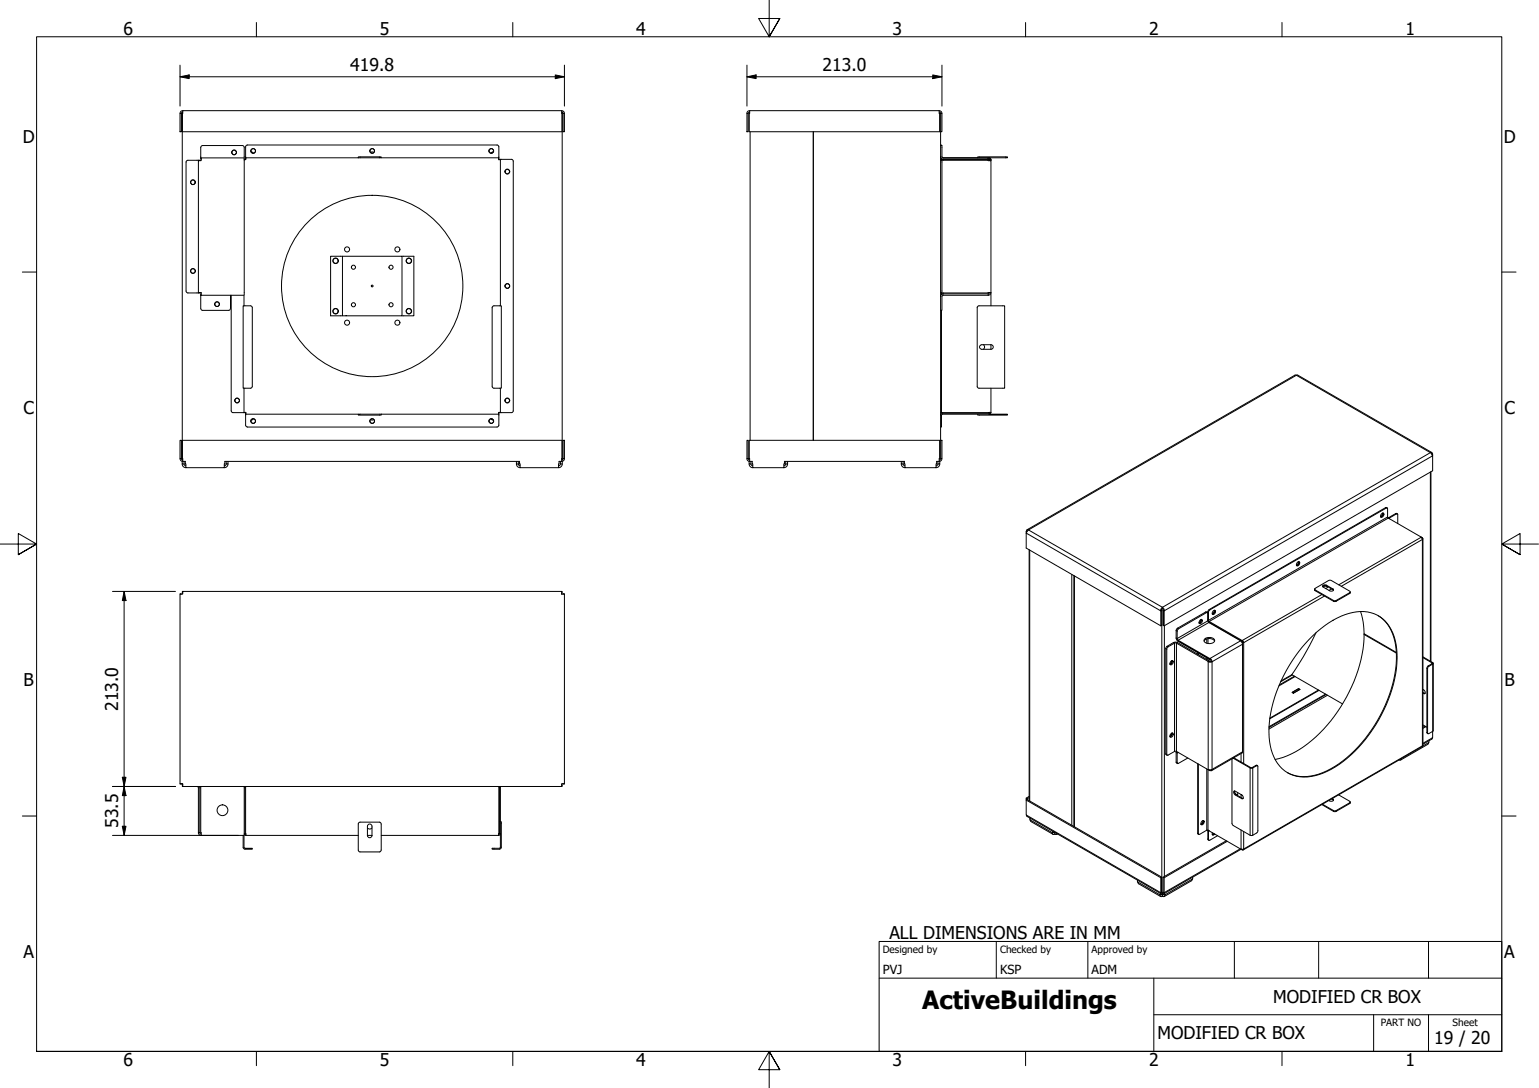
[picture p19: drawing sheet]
<svg xmlns="http://www.w3.org/2000/svg" width="420mm" height="297mm" viewBox="0 0 420 297" stroke-linecap="round" stroke-linejoin="round" font-family="sans-serif">
<defs><g id="words">
<text font-size="6.9" x="251.8" y="275.5">ActiveBuildings</text>
<g font-size="4.8">
<text x="33.7" y="9.6">6</text>
<text x="103.7" y="9.6">5</text>
<text x="173.7" y="9.6">4</text>
<text x="243.7" y="9.6">3</text>
<text x="313.7" y="9.6">2</text>
<text x="383.7" y="9.6">1</text>
<text x="95.6" y="19.4">419.8</text>
<text x="224.6" y="19.4">213.0</text>
<text x="6.2" y="38.9">D</text>
<text x="410.5" y="38.9">D</text>
<text x="6.4" y="113.2">C</text>
<text x="410.7" y="113.2">C</text>
<text x="6.4" y="187.4">B</text>
<text x="410.7" y="187.4">B</text>
<text x="32.3" y="194.1" transform="rotate(-90 32.3 194.1)">213.0</text>
<text x="32.3" y="226.1" transform="rotate(-90 32.3 226.1)">53.5</text>
<text x="242.8" y="256.3">ALL DIMENSIONS ARE IN MM</text>
<text x="6.4" y="261.7">A</text>
<text x="410.7" y="261.7">A</text>
<text x="347.6" y="273.8">MODIFIED CR BOX</text>
<text x="316" y="283.7">MODIFIED CR BOX</text>
<text x="391.6" y="285">19 / 20</text>
<text x="33.7" y="290.9">6</text>
<text x="103.7" y="290.9">5</text>
<text x="173.7" y="290.9">4</text>
<text x="243.7" y="290.9">3</text>
<text x="313.7" y="290.9">2</text>
<text x="383.7" y="290.9">1</text>
</g>
<g font-size="3.4">
<text x="241" y="266">PVJ</text>
<text x="273" y="266">KSP</text>
<text x="298" y="266">ADM</text>
</g>
<g font-size="2.7">
<text x="241" y="260.1">Designed by</text>
<text x="273" y="260.1">Checked by</text>
<text x="298" y="260.1">Approved by</text>
<text x="376.9" y="280.1">PART NO</text>
<text x="396.6" y="280.1">Sheet</text>
</g>
</g></defs>
<!-- layer: Visible (ISO) -->
<g fill="none" stroke="#000" stroke-width=".27">
<path d="M49.1 31h.4v5h-.4zM49.8 30.6l.1 95M49.8 30.6h.1M49.8 30.6l-.3 .4M49.9 30.2h103.5l.1 5.8h-103.7zM49.9 30.2a.75 .75 0 0 0-.8 .8M55.3 39.7h10.9M55.3 39.7l-.5 .5M66.2 39.7l.5 .5M153.3 30.2a.75 .75 0 0 1 .8 .8M153.4 30.6l.3 .4M153.5 30.6v95"/>
<path d="M153.7 31h.4v5h-.4zM203.9 31h.4v5h-.4zM204.6 30.2a.75 .75 0 0 0-.7 .8M204.6 30.6l-.3 .4M204.7 30.2h51.7l.1 5.8h-51.9zM204.8 36v84.2M222 36v84.2M256.4 30.2a.75 .75 0 0 1 .8 .8M256.4 30.6h.2M256.6 30.7l.2 .3M256.8 31h.4v5h-.4zM256.8 36v84.2"/>
<path d="M256.8 39.7h.4v3l.1 .4h12.5v.4h-12.3a.75 .75 0 0 1-.7-.8M256.8 39.6l.2 .1M51.3 43.8l3.2 .1M51.3 43.8l-.5 .4v35.3l.5 .5M53.3 49.6v.3M54.2 43.8v.1M54.8 40.2v2.9M54.8 43.1l.1 .4M54.8 43.1h.1M66.7 43.5l.2 .1M66.7 40.2v2.9M67.1 43.1h37v-.3h-6.3v.3"/>
<path d="M67.1 43.3v-3.2l.5-.5h68.1l.5 .5-.1 3.2M67.1 43.1v.5h-.4M68.6 41.5l.6 .3M101.2 41.7l.4-.2 .4 .2M104.1 43.1h32.1M134.7 41.5l-.6 .3M136.1 43.1v.5h.5M136.4 43.6l3.2-.1 .5 .5v68.1l-.5 .6-3.2-.1M136.6 43.5v40M256.8 42.8l.2 .4M256.8 43.8l13.7 .1v36l-13.3 .1M256.8 43.5h.2v.3"/>
<path d="M257 43.5h12.9M257.2 43.8v36.2h-.4M257.4 43.1h12.6M269.8 43.1a.75 .75 0 0 1 .7 .8v-.3M269.8 43.5l.4 .4M270 43.1l.5 .5M270 43.6h.1M270 43.1h5v-.3h-8.1v.3M54.2 79.9v.1M54.5 79.9l-3.2 .1M93.5 70h-3.2v16.2h3.2M93.5 70h16.2v16.2h-16.2z"/>
<path d="M109.7 70h3.3v16.2h-3.3M257 80v.4M270.2 79.9l-.4 .3M54.8 80.6v3.6l.5 .5M54.8 80.6h11.8M54.9 80.2l-.1 .4M55.3 84.7h7.1M62.9 80.6v3.6l-.5 .5M63.1 80.6v31.6l.5 .5h3M66.6 80.6v2.9M66.7 80.4v-37.3h-11.8v.8h-.7v36h.7v.7M68.9 84l-.5-.5h-2v22.5h2l.5-.5"/>
<path d="M68.9 84v21.5M134.4 84v21.5M134.4 84l.5-.5h2v22.5h-2l-.5-.5M257 84.7v28h-.2M257.2 81v3.7h-.4M257.5 80.2a.75 .75 0 0 0-.7 .8M257.5 80.2h12.3M257.5 80.2l-.3 .1M266.8 84v21.5M266.8 84l.5-.5h7v22.5h-7l-.5-.5M268.5 94.1l.3 .6-.3 .7M269.8 80.6a.75 .75 0 0 0 .7-.7v3.6"/>
<path d="M269.8 80.2v.4M269.8 80.6h-12.3l-.3 .4M270.5 94.1v1.3M270.5 94.1h-2.5a.62 .62 0 0 0-.6 .6 .62 .62 0 0 0 .6 .7h2.5M270.5 94.1a.62 .62 0 0 1 .7 .6 .62 .62 0 0 1-.7 .7M66.6 112.6h.3M66.6 106v6.6M66.6 112.6h.5v.5M67.1 113.1h30.7M67.1 112.8v3.3l.5 .5h68.1l.5-.5-.1-3.3M69.2 114.3l-.6 .4M101.2 114.5l.4 .2 .4-.2"/>
<path d="M134.1 114.3l.6 .4M136.2 113.1h-38.4v.2h6.3v-.2M136.6 112.6h-.5v.5M136.6 106v6.7M266.9 113.1v.2h8.1v-.2h-5M270 113.1v-.3h-12.7l-.5 .5M270 113.1h-12.7l-.3 .2v3.3h-.2M270.3 112.6l-.3 .2M270.5 112.6l-.5 .5M270.5 112.6l-13.5 .1M270.5 106v6.6M49.1 120.2h.4v5h-.4z"/>
<path d="M49.1 125.2a.75 .75 0 0 0 .8 .8M49.5 125.2l.3 .4M49.7 126.7a1.01 1.01 0 0 0 1 1M49.7 125.9v.8h.5M49.9 126h.7M49.9 126l-.1-5.8h103.7l-.1 5.8M50.2 126.7l.5 .5M50.2 126v.7M61.4 125.9l-.2 1.8h-10.5l-.1-1.8M61.4 126h80.4M61.7 126.7l-.5 .5M61.7 126v.7h.6v-.7"/>
<path d="M62.3 126.7a1.01 1.01 0 0 1-1.1 1M141 126.7a1.01 1.01 0 0 0 1 1M141 126v.7h.5M141.5 126.7l.5 .5M141.5 126v.7M152.6 125.9l-.1 1.8h-10.5l-.2-1.8M152.6 126h.8M153 126.7l-.5 .5M153.5 125.9v.8h-.5v-.7M153.5 126.7a1.01 1.01 0 0 1-1 1M153.7 120.2h.4v5h-.4zM153.7 125.2l-.3 .4"/>
<path d="M154.1 125.2a.75 .75 0 0 1-.8 .8M203.9 125.2a.75 .75 0 0 0 .7 .8M203.9 120.2h.4v5h-.4zM204.3 125.2l.3 .4M204.5 126.7a1.01 1.01 0 0 0 1 1M204.5 125.9v.8h.5M205 126v.7M205 126.7l.5 .5M205.4 126h-.7l-.1-5.8h51.9l-.1 5.8M214.2 125.9l-.2 1.8h-8.5l-.1-1.8M214.2 126h32.7M214.5 126v.7h.5v-.7"/>
<path d="M214.5 126.7l-.5 .5M215 126.7a1.01 1.01 0 0 1-1 1M246.1 126.7a1.01 1.01 0 0 0 1 1M246.1 126v.7h.4v-.7M246.6 126.7l.5 .5M255.7 125.9l-.1 1.8h-8.5l-.2-1.8M255.7 126h.7M256.1 126.7l-.5 .5M256.4 125.6h.2M256.6 125.9v.8h-.5v-.7M256.6 126.7a1.01 1.01 0 0 1-1 1M256.8 125.2l-.2 .3"/>
<path d="M256.8 120.2h.4v5h-.4zM257.2 125.2a.75 .75 0 0 1-.8 .8M378.7 138.7l-.4-.1-48.4 28.1-.1 2.8 .2 .5 8.7 4.9 .5 1v29.5l-8.4 5M390.7 128.8v51.8M390.9 123.5l-36.6-21.1h-.6l-73.3 42.2M390.9 124l.2-.1v4.6l-73.3 42.4M391 123.9l-.1-.3h-.4l.5 .8M391.1 123.9l-.2 .1M280.2 145.5v4.1l36.7 21.3M280.2 145l.1-.3h.5l-.6 .9v-.6M280.4 145.1l-.2-.1 .2 .1M281 150.1v68.5"/>
<path d="M293.2 157.1v68.5M354.2 153.5l.4-.2a.61 .61 0 0 1 .1 .8 .61 .61 0 0 1-.8 .3zM354.5 153.4l-.2 .5-.4 .4M354.6 153.3l-.1 .8-.5 .3 .5-.3 .1-.8M361.1 159.9l.3-.2 .7 .1 1.8 1 .1 .4-.3 .2-.7-.1-1.8-1zM377.2 140.3l.3-.2a.6 .6 0 0 1 .2 .7 .6 .6 0 0 1-.8 .3zM377.4 140.1l-.1 .5-.4 .4M377.5 140.1v.5l-.6 .5M379 141.4l-.2-.3v-2.3l-.2-.2-48.4 28-.3 .5 .1 2.5 9.2 5.2M379 141.4l9 5.2 .3 .7 .2-.2-.2-.2M379.3 141.6v-.2l2.2-1.1 .1 2.6M381.5 140.3l-.4-.1-2.1 1.2"/>
<path d="M388 146.7l.3 .2M388.3 146.9h-.1M388.3 146.8l-.1 .1M388.5 147.1v56.3l-.2 .4-48.9 28.2M49.1 162.2h.4M49.1 162.2h.8v-.7h103.5v.7h.7v51.8h-.7v.7h-103.5v-.7h-.8zM49.9 161.5v.3M153.4 161.5v.3M153.7 162.2h.4M317.1 166.6l.1 4.1-.3 .2v-4.1M317.1 166.6l-.3 .1 .4-.1M317.4 165.8l.5 .9"/>
<path d="M317.4 165.8l-.6 .9M317.4 165.8v.3M317.5 166.3l.1 .3M317.5 166.2h-.2l-.2 .4M317.6 166.6l-.1 4.1 .3 .2v-4.1l-.3-.2M317.6 166.6l.2 .2M327 178.2v.4M327.2 178.3v.4M327.4 170.1l.5-.4 .1-.6-.1 .6-.5 .4M327.6 169.3l.4-.2a.6 .6 0 0 1 .1 .8 .6 .6 0 0 1-.7 .2zM327.8 169.2l-.5 .8M328.7 175a1.82 1.82 0 0 1 2.9 0"/>
<path d="M328.9 174.4a1.86 1.86 0 0 1 2.7 .4 1.63 1.63 0 0 1-1.4 .9 1.63 1.63 0 0 1-1.5-.9zM329.6 167.2l-.5-.1-7.8 4.5-.2 .5v2.1l.5 .9 8.7 5v-.3l-8.7-5-.2-.5v-2.2l.3-.4 7.7-4.5h.2l.2 .3M329.8 169.3l.3 .6 9 5.2v-.2M330.3 179.8l.1 .3M330.4 179.8l.5 .9M331.2 166.8l.4-.2a.61 .61 0 0 1 .1 .8 .61 .61 0 0 1-.7 .2zM331.5 166.6l-.1 .6-.5 .3M331.6 166.6v.6l-.6 .5M339.2 175.1l.1 .3M339.2 175.1h-.1M339.2 174.8v.3M339.2 174.8l.3 .7"/>
<path d="M339.3 175.4h-.2M339.3 175.4l.2 .1M339.5 175.5h-.3M357.4 174.5a22.2 22.2 0 0 1 14.1-7.6 9.3 9.3 0 0 1 9.4 8.1 30.2 30.2 0 0 1-3.8 20.1 33.9 33.9 0 0 1-15.9 16 10.1 10.1 0 0 1-11.8-1.9 16.6 16.6 0 0 1-2.7-13.2 40.7 40.7 0 0 1 10.7-21.5zM358.9 160.8l.1 .5 5.4 2.9 4.1-2.2 .1-.4M358.9 160.7l4.2-2.3 5.5 3.2-4.2 2.4-5.4-3zM359.3 172.7l-3.6 6.7-3 4.8 13.8 8M361.1 160.1l.2-.2h.6l2.1 1.2M361.1 160.2l.8-.2 .5 .3M361.7 160h-.3M362.4 160.1l-.2 .4-.3 .1M371.4 166.9l.8 2.9 .2 3.2 8.8 5.1"/>
<path d="M372.4 173.2a40.6 40.6 0 0 1-18.8 32.1l-3.3 1.5-2.2 .6M372.4 173.2l8.8 5.1M372.6 173.1l-.2 .1M376.2 168.1a12.2 12.2 0 0 1 5 10.7 38.9 38.9 0 0 1-14.7 29 16.3 16.3 0 0 1-12.5 4.1l-2.5-1M388.5 179.3l2.8 1.8-1.3 .9-.3 .5 .1 17.7 .3 .1 1-.6M388.5 179.5l2.5 1.6-1.2 .8-.2 .5v17.6l.2 .3M319.7 180.5l.3-.2a.61 .61 0 0 1 .2 .8 .61 .61 0 0 1-.8 .3zM319.8 180.4l-.4 .8M320 180.3l-.1 .7-.5 .4 .5-.4 .1-.7M329.8 180.7h1.1M329.8 180.7l-8.7-5.2-.4 .1-2.1 1.3v29.2l.3 .1 1.8-1h.5M330.1 180.5l-8.9-5.1h-.8l-1.8 1.1-.3 .4v28.9l.3 .4"/>
<path d="M330.1 180.5h.5M330.1 180.4l-.3 .2M330.1 180.5l-.3 .2M330.4 180.1h-.1M330.4 180.1l.2 .4M330.6 180.5l.3 .2M352.8 189l1.7-1 .4 .2-1.8 1zM352.8 184.3l-3.2 1.8M353.4 184.6l-4.1 2.4M353.6 184.7l-4.5 2.6M360 188.4l-13.3 7.7M361.9 189.5l-15.4 8.9"/>
<path d="M362.1 189.6l-15.6 9M388.5 197.9l1.1 .7M388.5 189l.6 .3M388.5 188.2a.68 .68 0 0 1 .6 .5 .68 .68 0 0 1-.3 .7l-.3-.2M389 198.2l-.5 .4M389.3 198.4l-.8 .4M391.1 199.7l-.1 2-2.5 1.5M391.3 181.1v18.4l-.2 .2M49.1 214h.4M49.8 214l.1 .2M49.9 214.3v.4M54.4 214.7l.1 12.6h-.3v-12.2l-.4-.4"/>
<path d="M54.8 214.7l.1 13.4h11.8v-13.4M66.8 214.7l.1 12.9h-.2M67.1 214.7v13.4h30.7M136.2 214.7l-.1 13.4M136.4 214.7v12.9h.2M136.7 214.7l-.1 16.6-.2 .3h-2v.2h2l.4-.2 .1-7.3h-.3M153.4 214.3v.4M153.4 214l-.1 .2M153.7 214h.4M280.4 218.3l-.2-.4v.5l36.7 21.2M280.4 218.3l36.8 21.2M280.4 218.3l-.2 .1v4.1l.2 .4 36.6 21.1"/>
<path d="M281 217.7l-.6 .4M281 217.4l-.8 .5M319.7 200.3l.3-.2a.61 .61 0 0 1 .2 .8 .61 .61 0 0 1-.8 .3zM319.8 200.2l-.4 .8M320 200.1l-.1 .6-.5 .4 .5-.3 .1-.7M321.2 205.2l8.6 4.9h1.1l-.2 .3h-.3M321.2 205.2l-.1 2.9 .4 .4M321.6 205.4l-.2 .2 .1 2.9 2.8-1.5M327 208.5v19l.3 .3M327.2 208.6v19.1l.3 .1 2-1.1h.3M329.9 210.1l.5 .3M330.3 210.2v.2"/>
<path d="M330.4 210.2v.2M336.7 207h.1M336.7 207l4.8 2.7h.5l1.2-.7 .2 .1v17.7l-.3 .6-1.3 .7-.5-.1-4.6-2.6-.3-.5v-17.7M336.8 206.9l4.7 2.7 1.5-.7 .3 .1M336.9 216l2.3 1.2 .2 .8h-.4l-1.8-1-.4-.5zM337.9 216.4v.5l-.2 .2M337.9 217l-.7-.4-.1-.7-.1 .3 .2 .6 2.2 1.2M363.5 218.1l.5 .4M363.7 218l.3 .3a.68 .68 0 0 1-.5 .5 .68 .68 0 0 1-.7-.3M365.4 217l3.1 1.8 .1 .3-4.2 2.3-3.4-1.9M368.6 219l-.1 .4-4.1 2.2-3.6-1.9M382.6 207.1l-.3 .4h-.3"/>
<path d="M390.1 202.2v.5l-.3 .5-7.4 4.3M54.2 227.3a.75 .75 0 0 0 .7 .8M54.5 227.3l.4 .4M66.6 228.1l.1 3.4 2.2 .1v.2h-2l-.5-.2v-3.5M66.7 227.8l.4 .3M66.9 227.6l.2 .2M98.3 224.5l-.5 .5v7.1l.5 .5M98.3 224.5h5.3l.5 .5-.1 7.3-.4 .3h-5.3M100.3 226l.6 .3 .7-.3M100.3 228.1a.62 .62 0 0 0 .6 .6 .62 .62 0 0 0 .7-.6M100.3 228.1h1.3M101.6 228.1v-2.5a.62 .62 0 0 0-.7-.6 .62 .62 0 0 0-.6 .6v2.5"/>
<path d="M104.1 228.1h32M136.4 227.6l-.3 .2M136.6 227.6l-.5 .5M281.2 223.3v.5l.3 .5 6 3.5M287.4 227.4v.3h.6M287.4 226.9v.5l.3-.3M287.6 227.2l.4 .1M288 227.7h.6l-.1 .1M288 227.3l.2 .1M288 227.3v.4M316.9 239.6l.3-.1v4.1l-.3 .1zM317.5 239.5v4.1"/>
<path d="M317.5 239.5l.3 .1v4.1M325.6 239.5v.5l-.3 .5-7.4 4.3M328.1 224.2l.4-.2a.61 .61 0 0 1 .1 .8 .61 .61 0 0 1-.7 .3zM328.4 224l-.1 .6-.4 .4M328.5 224v.6l-.6 .5 .5-.3zM329.8 226.7v2.4l.2 .3M329.8 226.7l9.3 5.3h.3l.1-.2h-.6M330.1 226.8l-.2 .1 .1 2.5 2.4-1.2M331 227.4l-.1 .4 .2 .2 .5-.3M331.3 227.5l-.4 .3M331.4 227.6l-.4 .3M331.5 227.6l-.5 .3"/>
<path d="M334.8 229.5l-17.3 10M335 229.7l-17.2 9.9M338.8 231.9l-21.1 12.1M339.2 231.9l-.1 .1M310.5 240.3v.5l.4 .5 6 3.5M316.8 244.4v.3h.6M316.8 243.9v.5l.3-.3M316.9 243.7l.2 .4 .3-.1M317 244.2l.4 .1M317.1 243.6l.4 .2M317.4 243.7v.3M317.4 244.3v.4"/>
<path d="M317.5 243.6l.4 .1v.1l-.2 .3-.3-.1M317.6 244.1l.5 .2-.1 .2-.2 .3-.4-.1M317.6 243.6l-.1 .1M317.7 244.2l-.3 .1M318 243.9v.5"/>
<circle cx="52.7" cy="49.8" r=".65"/>
<circle cx="52.7" cy="49.8" r=".62"/>
<circle cx="63.9" cy="41.6" r=".65"/>
<circle cx="63.9" cy="41.6" r=".62"/>
<circle cx="69.1" cy="41.2" r=".65"/>
<circle cx="69.1" cy="41.2" r=".62"/>
<circle cx="101.6" cy="41.2" r=".65"/>
<circle cx="101.6" cy="41.2" r=".62"/>
<circle cx="134.1" cy="41.2" r=".65"/>
<circle cx="134.1" cy="41.2" r=".62"/>
<circle cx="138.5" cy="46.8" r=".65"/>
<circle cx="138.5" cy="46.8" r=".62"/>
<circle cx="52.7" cy="74" r=".65"/>
<circle cx="52.7" cy="74" r=".62"/>
<circle cx="91.6" cy="71.2" r=".69"/>
<circle cx="91.6" cy="71.2" r=".75"/>
<circle cx="94.8" cy="68.1" r=".69"/>
<circle cx="96.5" cy="73" r=".56"/>
<circle cx="101.6" cy="78.1" r="24.8"/>
<circle cx="101.6" cy="78.1" r=".24"/>
<circle cx="106.8" cy="73" r=".56"/>
<circle cx="108.5" cy="68.1" r=".69"/>
<circle cx="111.6" cy="71.2" r=".69"/>
<circle cx="111.6" cy="71.2" r=".75"/>
<circle cx="138.5" cy="78.1" r=".65"/>
<circle cx="138.5" cy="78.1" r=".62"/>
<circle cx="59.3" cy="83" r=".65"/>
<circle cx="59.3" cy="83.1" r=".62"/>
<circle cx="91.6" cy="85" r=".69"/>
<circle cx="91.6" cy="85" r=".75"/>
<circle cx="94.8" cy="88.1" r=".69"/>
<circle cx="96.5" cy="83.2" r=".56"/>
<circle cx="106.8" cy="83.2" r=".56"/>
<circle cx="108.5" cy="88.1" r=".69"/>
<circle cx="111.6" cy="85" r=".69"/>
<circle cx="111.6" cy="85" r=".75"/>
<circle cx="64.7" cy="109.3" r=".65"/>
<circle cx="64.7" cy="109.3" r=".62"/>
<circle cx="69.1" cy="115" r=".65"/>
<circle cx="69.1" cy="115" r=".62"/>
<circle cx="101.6" cy="115" r=".65"/>
<circle cx="101.6" cy="115" r=".62"/>
<circle cx="134.1" cy="115" r=".65"/>
<circle cx="134.1" cy="115" r=".62"/>
<circle cx="138.5" cy="109.3" r=".65"/>
<circle cx="138.5" cy="109.3" r=".62"/>
<circle cx="60.7" cy="221.2" r="1.47"/>
</g>
<!-- layer: Visible Narrow (ISO) -->
<g fill="none" stroke="#000" stroke-width=".27">
<path d="M378.3 138.6l.2 .1M390.5 128.9v51.6M391 124.5l-73.1 42.2M280.2 145.6l36.6 21.1M280.8 144.7l73.1-42.2 36.6 21.1-73.1 42.2zM281.1 150.2v68.5M292.6 156.8v68.5M293.3 157.2v68.5M362.1 159.8v.2M378.8 141.1l-48.9 28.3-.1-.1M379 141.4l-48.9 28.3v.2M379.1 141.3l.2 .3"/>
<path d="M381.1 140.2l.2 .1M388 146.7l-22.5 13M317.2 166.3v77.4M317.9 170.8v68.5M318.3 177.1l.2 .1M318.6 176.5l.3 .1M320.4 175.4l.3 .2v29.6M321.1 172.1l.3 .2M321.4 175.4l-.2 .2v29.6M321.5 171.5l.2 .2M329.1 167.1l.3 .1M329.5 174.4v1.2"/>
<path d="M329.5 179.6v.5M329.8 169.5l-8.4 4.8-.3-.1M329.8 167l.1 .1M329.8 174.4v1.3M329.8 179.8v.5M330 170l-8.4 4.8v.3M330.1 166.4l.2 .1M338.7 174.9l-8.3 4.9M339.2 175.9l-8.3 4.8v29.4l8.3-4.8M359 161v.3M360.9 162.3l-21.7 12.5M361.6 162.7l-22.1 12.8v33"/>
<path d="M363.5 160.8l-.7 .4M363.9 160.8v.2M364.1 163.9v.3M364.8 163.9v.3M366.2 160.1l22.1-12.8v56.3l-48.8 28.2v-4.8M368.5 161.8v.2M329.8 180.7v29.4M352.7 184.2l-3 1.7M360.1 188.5l-13.5 7.7M362.4 189.8l-16 9.2M388.9 189.3l-.2 .1M389.6 182.4l.1 .1"/>
<path d="M389.6 200l.1 .1M389.9 181.8l.2 .1M391.1 180.9l-.1 .3 .1 .1v18.4M318.3 205.8l.2 .2M321.1 208.1l.3 .1M321.1 205.4l.3 .2 .2-.2M329.5 209.9v16.8M329.8 210.1v16.6M336.9 206.9l-.2 .1M337.4 216.9l-.2 .1M338.8 205.7v2.3M338.8 216.9v.8"/>
<path d="M339.2 217.9l-.2 .1M341.5 209.6l-.2 .1v18.3M341.8 209.6l.2 .1v18.3M342.9 209h.2M363.9 218.2v.1M368.5 219.2v.2M390 202.8l-1.7 .9M391 201.5l-2.5 1.4M280.2 222.6l36.6 21.1M281.3 223.9l6 3.4M287.7 227.2l.3 .1M327 227.5l.2 .1"/>
<path d="M329.8 229.1l.1 .1M330.1 226.8h-.3M338.6 231.7l-20.7 12M338.8 226.6v5.2M364.1 221.3v.2M364.8 221.3v.2M310.6 240.8l6.1 3.5M317.6 244.1l-.2 .2-.3-.2M325.5 240l-7.4 4.3"/>
</g>
<!-- layer: Border (ISO) -->
<g fill="none" stroke="#000" stroke-width=".27">
<path d="M70 6.1v3.9M140 6.1v3.9M210 0v10l-2.9-5h5.8l-2.9 5 2.9-5M280 6.1v3.9M350 6.1v3.9M6.1 74.3h3.9M410 74.3h3.9M0 148.5h10l-5-2.8v5.7l5-2.9-5 2.9M420 148.5h-10l5-2.8v5.7l-5-2.9 5 2.9M6.1 222.8h3.9M410 222.8h3.9M10 287v-277h400v277h-400h400"/>
<path d="M70 287v3.9M140 287v3.9M212.9 292l-2.9-5 2.9 5h-5.8l2.9-5v10M280 287v3.9M350 287v3.9"/>
</g>
<!-- layer: Title (ISO) -->
<path d="M240 257h170v30h-170zM272 257v10M297 257v10M337 257v10M360 257v10M390 257v10M240 267h170M315 277h95M315 267v20M375 277v10M390 277v10" fill="none" stroke="#000" stroke-width=".27"/>
<!-- layer: Dimension (ISO) -->
<g fill="none" stroke="#000" stroke-width=".27">
<path d="M49.1 17.8v11.2M154.1 17.8v11.2M203.9 17.8v11.2M257.2 17.8v11.2M49.1 21l2.5-.5v1zM49.1 21h105M151.6 20.5l2.5 .5-2.5 .5zM203.9 21l2.5-.5v1zM203.9 21h53.3M254.7 20.5l2.5 .5-2.5 .5zM30.7 161.5h17.2M33.9 161.5v66.6"/>
<path d="M33.9 161.5l.5 2.5h-1zM30.7 214.7h17.2M33.4 212.2h1l-.5 2.5zM33.9 214.7l.5 2.5h-1zM30.7 228.1h34.4M33.4 225.6h1l-.5 2.5z"/>
</g>
<g fill="#000">
<path d="M49.1 21l2.5-.5v1z" fill-rule="evenodd"/>
<path d="M151.6 20.5l2.5 .5-2.5 .5z" fill-rule="evenodd"/>
<path d="M203.9 21l2.5-.5v1z" fill-rule="evenodd"/>
<path d="M254.7 20.5l2.5 .5-2.5 .5z" fill-rule="evenodd"/>
<path d="M33.9 161.5l.5 2.5h-1z" fill-rule="evenodd"/>
<path d="M33.4 212.2h1l-.5 2.5z" fill-rule="evenodd"/>
<path d="M33.9 214.7l.5 2.5h-1z" fill-rule="evenodd"/>
<path d="M33.4 225.6h1l-.5 2.5z" fill-rule="evenodd"/>
</g>
<use href="#words"/>
</svg>
